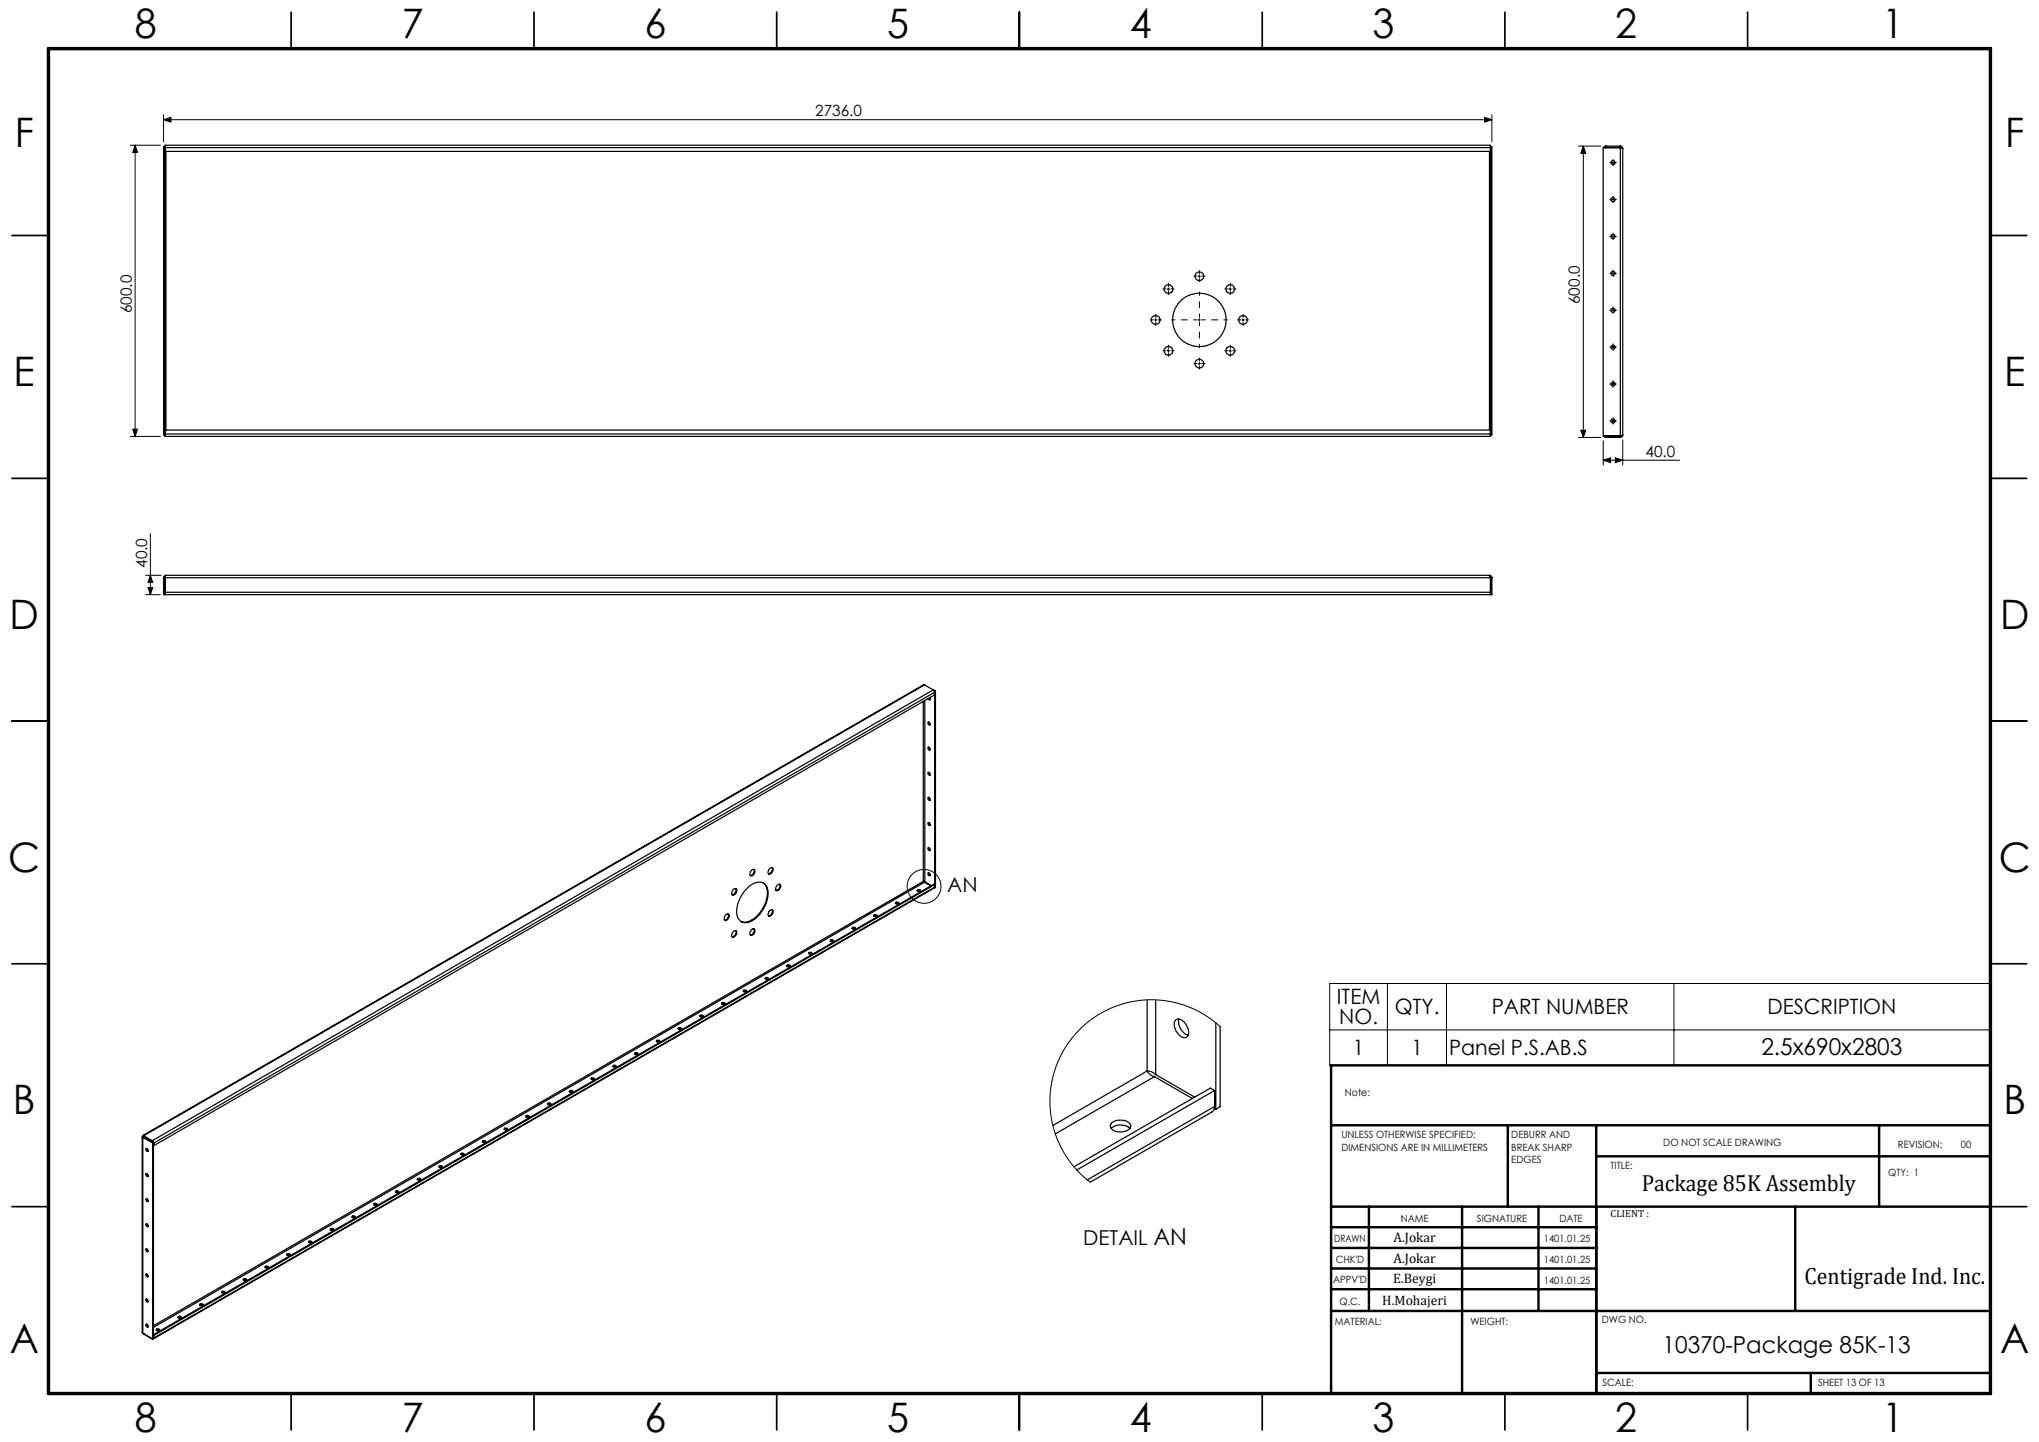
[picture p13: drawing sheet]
<svg xmlns="http://www.w3.org/2000/svg" width="420mm" height="297mm" viewBox="0 0 420 297" stroke-linecap="round" stroke-linejoin="round" font-family="sans-serif">
<defs><g id="words">
<g font-size="8.4">
<text x="27.7" y="7.9">8</text>
<text x="82.7" y="7.9">7</text>
<text x="132.7" y="7.9">6</text>
<text x="182.7" y="7.9">5</text>
<text x="232.7" y="7.9">4</text>
<text x="282.7" y="7.9">3</text>
<text x="332.7" y="7.9">2</text>
<text x="387.7" y="7.9">1</text>
<text x="3" y="30.3">F</text>
<text x="413" y="30.3">F</text>
<text x="2.8" y="79.5">E</text>
<text x="412.8" y="79.5">E</text>
<text x="2" y="129.5">D</text>
<text x="412" y="129.5">D</text>
<text x="1.7" y="179.5">C</text>
<text x="411.7" y="179.5">C</text>
<text x="2.7" y="229.5">B</text>
<text x="412.7" y="229.5">B</text>
<text x="2" y="278.8">A</text>
<text x="412" y="278.8">A</text>
<text x="27.7" y="294.9">8</text>
<text x="82.7" y="294.9">7</text>
<text x="132.7" y="294.9">6</text>
<text x="182.7" y="294.9">5</text>
<text x="232.7" y="294.9">4</text>
<text x="282.7" y="294.9">3</text>
<text x="332.7" y="294.9">2</text>
<text x="387.7" y="294.9">1</text>
</g>
<g font-size="4.8">
<text x="362.8" y="217.4">2.5x690x2803</text>
<text x="338.2" y="245.2">Package 85K Assembly</text>
<text x="371.7" y="264.5">Centigrade Ind. Inc.</text>
<text x="342.5" y="278.7">10370-Package 85K-13</text>
</g>
<g font-size="4.4">
<text x="275.4" y="206.7">ITEM</text>
<text x="287.3" y="208.8">QTY.</text>
<text x="307.3" y="208.8">PART NUMBER</text>
<text x="364.1" y="208.8">DESCRIPTION</text>
<text x="275.9" y="210.8">NO.</text>
<text x="278.7" y="217.2">1</text>
<text x="290.7" y="217.2">1</text>
<text x="298.5" y="217.2">Panel P.S.AB.S</text>
</g>
<g font-size="4.2">
<text x="195.1" y="183.8">AN</text>
<text x="223.1" y="256.4">DETAIL AN</text>
</g>
<g font-size="3.2">
<text x="167.9" y="23.9">2736.0</text>
<text x="27.1" y="64.5" transform="rotate(-90 27.1 64.5)">600.0</text>
<text x="325.4" y="62.6" transform="rotate(-90 325.4 62.6)">600.0</text>
<text x="339" y="94.1">40.0</text>
<text x="30.3" y="117" transform="rotate(-90 30.3 117)">40.0</text>
</g>
<g font-size="2.8">
<text x="287" y="255.9">A.Jokar</text>
<text x="287" y="260.1">A.Jokar</text>
<text x="284.7" y="268.7">H.Mohajeri</text>
<text x="286.9" y="264.2">E.Beygi</text>
</g>
<g font-size="2.1">
<text x="277" y="225.8">Note:</text>
<text x="276.3" y="234.5">UNLESS OTHERWISE SPECIFIED:</text>
<text x="276.3" y="237">DIMENSIONS ARE IN MILLIMETERS</text>
<text x="311.3" y="234.5">DEBURR AND</text>
<text x="311.3" y="237">BREAK SHARP</text>
<text x="311.3" y="239.5">EDGES</text>
<text x="342.6" y="235.9">DO NOT SCALE DRAWING</text>
<text x="391" y="236.5">REVISION:</text>
<text x="403.9" y="236.5">00</text>
<text x="331.8" y="240.8">TITLE:</text>
<text x="389" y="242.2">QTY: 1</text>
<text x="288.5" y="251.7">NAME</text>
<text x="304.2" y="251.7">SIGNATURE</text>
<text x="321.2" y="251.7">DATE</text>
<text x="331.8" y="250.7">CLIENT :</text>
<text x="274.8" y="255.8">DRAWN</text>
<text x="318" y="255.8">1401.01.25</text>
<text x="275.1" y="260.1">CHK'D</text>
<text x="318" y="260">1401.01.25</text>
<text x="274.6" y="264.2">APPV'D</text>
<text x="275.9" y="268.7">Q.C.</text>
<text x="318" y="264.5">1401.01.25</text>
<text x="275" y="273">MATERIAL:</text>
<text x="302.9" y="273">WEIGHT:</text>
<text x="330" y="272.5">DWG NO.</text>
<text x="330.1" y="285.6">SCALE:</text>
<text x="374.5" y="285.6">SHEET 13 OF 13</text>
</g>
</g></defs>
<g fill="none" stroke="#000" stroke-width=".21">
<path d="M26.8 29.9h6.2M27.8 29.9v60M27.8 29.9l.5 1.5h-1zM33.7 24.7l1.5-.5v.9zM33.7 23.6v5.6M33.7 24.7h273.6M305.8 24.2l1.5 .5-1.5 .4zM307.3 23.6v5.6M325.1 30.1h4.6M326.1 30.1l.5 1.5h-1zM326.1 30.1v60M332 33.5h.5"/>
<path d="M332.2 33.3v.5M240.4 59.5h.5M240.7 59.3v.5M246.8 56.9h.5M247.1 56.7v.4M253.2 59.5h.4M253.4 59.3v.5M332 41.1h.5M332 48.7h.5M332 56.3h.5M332.2 40.8v.5M332.2 48.5v.5"/>
<path d="M332.2 56.1v.4M237.8 65.9h.5M238.1 65.6v.5M240.4 72.2h.5M240.7 72v.5M246.8 65.9h.5M246.8 74.9h.5M247.1 65.6v.5M247.1 74.6v.5M253.2 72.2h.4M253.4 72v.5M255.8 65.9h.5"/>
<path d="M256 65.6v.5M332 63.9h.5M332 71.5h.5M332 79.1h.5M332.2 63.6v.6M332.2 71.3v.5M332.2 78.8v.5M26.8 89.9h6.2M27.3 88.4h1l-.5 1.5zM325.1 90.1h4.6M325.6 88.6h1l-.5 1.5zM330.2 94.8l1.6-.5v1z"/>
<path d="M330.2 90.8v5M330.2 94.8h15.8M332 86.7h.5M332.2 86.5v.5M332.7 94.3l1.6 .5-1.6 .5zM334.3 90.6v5.2M30 118.5h3.2M31 110v12.5M31 118.5l.5 1.5h-1zM30 122.5h3M30.5 121h1l-.5 1.5zM251.3 211.4l-1.8-1.5-1.9-1.2-3.6-1.7-4-.9-2.2-.2h-2l-4.1 .7-3.6 1.4-1.9 1-2.1 1.5-1.8 1.7-1.5 1.5-2.1 3.4-1.2 2.5-.5 1.8-.5 2.4-.2 1.8 .1 3.9 .4 2 .8 2.6 1.5 3.2 2.3 3.2 1.3 1.5 1.9 1.5"/>
<path d="M273.9 202.6h136v16.9h-136zM273.9 212.1h136M285.8 202.6v16.9M298 202.6v16.9M344.8 202.6v16.9"/>
<circle cx="190.3" cy="182.6" r="3.5"/>
</g>
<g fill="none" stroke="#000" stroke-width=".21" stroke-dasharray="15.2 1.3 1.3 1.3">
<path d="M331.8 33.5h-.2M332.3 33v-.2M332.3 34v.2M332.8 33.5h.1M240.2 59.5h-.7M240.7 59v-.6M241.2 59.5h.7M246.6 56.9h-.7M247.1 56.4v-.7M247.1 57.4v.6M247.6 56.9h.6M252.9 59.5h-.6"/>
<path d="M253.4 59v-.6M253.9 59.5h.7M331.8 41.1h-.2M331.8 48.7h-.2M331.8 56.3h-.2M332.3 40.6v-.2M332.3 41.6v.2M332.3 48.2v-.2M332.3 49.2v.2M332.3 55.8v-.2M332.3 56.8v.2M332.8 41.1h.1"/>
<path d="M332.8 48.7h.1M332.8 56.3h.1M237.6 65.9h-.7M238.1 65.4v-.7M238.1 66.4v.6M238.6 65.9h.6M240.2 72.2h-.7M240.7 71.7v-.6M240.7 72.7v.7M240.7 60v.7M241.2 72.2h.7M246.6 74.9h-.7"/>
<path d="M247.1 74.4v-.7M247.1 75.4v.6M247.6 74.9h.6M252.9 72.2h-.6M253.4 71.7v-.6M253.4 72.7v.7M253.4 60v.7M253.9 72.2h.7M255.6 65.9h-.7M256.1 65.4v-.7M256.1 66.4v.6M256.6 65.9h.6"/>
<path d="M331.8 63.9h-.2M331.8 71.5h-.2M331.8 79.1h-.2M332.3 63.4v-.2M332.3 64.4v.2M332.3 71v-.2M332.3 72v.2M332.3 78.6v-.2M332.3 79.6v.2M332.8 63.9h.1M332.8 71.5h.1M332.8 79.1h.1"/>
<path d="M331.8 86.7h-.2M332.3 86.2v-.2M332.3 87.2v.2M332.8 86.7h.1"/>
</g>
<path d="M246.6 65.9h-5.3M247.1 65.4v-5.3M247.1 66.4v5.2M247.6 65.9h5.2" fill="none" stroke="#000" stroke-width=".21" stroke-dasharray="15.2 1.3 1.3 1.3" stroke-dashoffset="14.5"/>
<g fill="none" stroke="#000" stroke-width=".35">
<path d="M60 2.5v7.5M110 2.5v7.5M160 2.5v7.5M210 2.5v7.5M260 2.5v7.5M310 2.5v7.5M360 2.5v7.5M2.5 48.5h7.5M410 48.5h7.5M2.5 98.5h7.5M410 98.5h7.5M2.5 148.5h7.5"/>
<path d="M410 148.5h7.5M2.5 198.5h7.5M410 198.5h7.5M2.5 248.5h7.5M410 248.5h7.5M60 287v7.5M110 287v7.5M160 287v7.5M210 287v7.5M260 287v7.5M310 287v7.5M360 287v7.5"/>
</g>
<g fill="none" stroke="#000" stroke-width=".5">
<path d="M410 219.4h-135.8v67.4M274.2 231.8h135.8M310.6 231.8v16.7M328.8 231.8v55.2M328.8 238.2h81.2M387.1 231.8v16.7M274.2 248.5h135.8M274.2 257h54.6M274.2 252.8h54.6M282 248.5v21.5M301.2 248.5v38.3M316.9 248.5v21.5"/>
<path d="M369.8 248.5v21.5M274.2 265.5h54.6M274.2 261.3h54.6M274.2 270h135.8M328.8 282.8h81.2M373 282.8v4.2"/>
</g>
<path d="M10 10h400v277h-400z" fill="none" stroke="#000" stroke-width=".7"/>
<g fill="#000">
<path d="M305.8 24.2l1.5 .5-1.5 .4zM33.7 24.7l1.5-.5v.9z"/>
<path d="M27.3 88.4h1l-.5 1.5zM27.8 29.9l.5 1.5h-1z"/>
<path d="M325.6 88.6h1l-.5 1.5zM326.1 30.1l.5 1.5h-1z"/>
<path d="M330.2 94.8l1.6-.5v1zM332.7 94.3l1.6 .5-1.6 .5z"/>
<path d="M31 118.5l.5 1.5h-1zM30.5 121h1l-.5 1.5z"/>
</g>
<g fill="none" stroke="#000" stroke-width=".25">
<path d="M33.9 30.2l.1 .1M33.9 30.2v59.4M33.9 30.2h-.2v59.4h.2M34 30.4v-.5h273v.5M34 30.4h273M34 30.4v.8h273v-.8M34.2 31.2v57.4M306.8 31.2v57.4M307.1 30.2l-.1 .1M307.1 30.2h.2v59.4h-.2M307.1 30.2v59.4M330.8 30.1l-.5 .3"/>
<path d="M330.8 30.4h-.2M330.8 30.1v.3M330.8 30.1h3M330.8 30.4h3M333.8 30.4l.5 .2M333.8 30.1l.4 .2 .1 .3M333.8 30.4l.2 .1M333.8 30.4h-3.6v59.4h3.6M333.8 30.1v.3M333.8 30.4v59.4M334.3 30.6v59M34 89.4v.5h273v-.5"/>
<path d="M34 89.5l-.1 .1M34 89.4v-.8h273v.8M34 89.4h273M307 89.5l.1 .1M330.3 89.8l.5 .3M330.6 89.8h.2M330.8 89.8h3M330.8 90.1h3M330.8 89.8v.3M333.8 89.8v.3M334 89.7l-.2 .1M334.3 89.6l-.5 .2"/>
<path d="M334.3 89.6l-.1 .3-.4 .2M33.7 119v3.5h.2v-3.5M33.7 119h.2M34 119v3M34 119h273M34.1 118.8l-.2 .2M34.2 118.5l-.2 .5M34.2 118.5l-.4 .2-.1 .3M34.2 118.5h272.6M306.8 118.5l.2 .5M306.8 118.5l.3 .1 .2 .4M306.9 118.8l.2 .2"/>
<path d="M307 119v3M307.1 119v3.5h.2v-3.5M307.1 119h.2M34 122v.5h273v-.5M34 122h273M190.2 144.5v37M190.4 141.1l-.2-.1-160.7 92.9M190.4 141.1l-160.8 92.8M190.4 141.1l1.8 1M190.5 144.3v37.3M191.1 159.1l.4 .1a.28 .28 0 0 1 .2 .3 .28 .28 0 0 1-.4 .2 .28 .28 0 0 1-.2-.3zM191.1 153.9a.31 .31 0 0 1 .5 .2 .31 .31 0 0 1-.2 .4l-.2-.2z"/>
<path d="M191.1 148.8l.1-.1a.35 .35 0 0 1 .4 .2 .35 .35 0 0 1-.1 .5l-.3-.3zM191.3 148.7v.4l.3 .2M191.3 153.9v.4l.3 .1M191.3 159.1v.3l.3 .2M191.3 143.8l.3 .3M191.5 143.7a.22 .22 0 0 1 .1 .3 .22 .22 0 0 1-.2 .1l-.2-.2M192.2 142.1l.3 .5M192.2 142.1l-160.8 92.8M192.2 142.1l.5 .2M192.5 142.4h.1M192.5 142.6l-160.8 92.8M192.5 142.6v.5l-160.8 92.9"/>
<path d="M192.5 142.4v40.4M192.7 142.3l-.2 .1M192.7 142.3v40.4l-.2 .1M154.8 179.2a.42 .42 0 0 1 .7 0 .42 .42 0 0 1-.1 .6v.1a.48 .48 0 0 1-.4 .5 .48 .48 0 0 1-.6-.3l.2-.5zM155.3 179.1l.1 .3a.99 .99 0 0 1-.8 .9M158.4 179.1a.53 .53 0 0 1 .8-.3v.5l-.2 .4a.46 .46 0 0 1-.7 .3 .46 .46 0 0 1 0-.8zM159 178.7l.1 .4-.1 .4-.7 .4M191.1 179.8a.31 .31 0 0 1 .5 .2 .31 .31 0 0 1-.2 .4l-.2-.2zM191.1 174.6h.1a.32 .32 0 0 1 .4 .2 .32 .32 0 0 1-.2 .4l-.2-.2zM191.1 164.3a.31 .31 0 0 1 .5 .1 .31 .31 0 0 1-.2 .4l-.2-.2zM191.2 169.4l.3 .1a.28 .28 0 0 1 .1 .3 .28 .28 0 0 1-.1 .2l-.4-.3zM191.3 164.2v.4l.3 .2"/>
<path d="M191.3 169.4v.4l.3 .2M191.3 174.6v.3l.3 .2M191.3 179.7v.4l.3 .2M149.4 188.5a.44 .44 0 0 1 .7-.2 .44 .44 0 0 1 0 .7 .54 .54 0 0 1-.3 .5 .54 .54 0 0 1-.6-.1l.1-.7zM150 188.2a.93 .93 0 0 1-.8 1.3M151 183.3a.43 .43 0 0 1 .7-.2 .43 .43 0 0 1 0 .7 .54 .54 0 0 1-.4 .5 .54 .54 0 0 1-.6-.1v-.4zM151 191.9a.44 .44 0 0 1 .7-.1 .44 .44 0 0 1 0 .7 .54 .54 0 0 1-.4 .5 .54 .54 0 0 1-.6-.2l.1-.5zM151.5 183a.93 .93 0 0 1-.7 1.3M151.5 191.7a.9 .9 0 0 1-.7 1.2M154 182.9a2.81 2.81 0 0 1 3.5-.9 3.7 3.7 0 0 1 .3 4.1 6.1 6.1 0 0 1-4.1 3.9 2.11 2.11 0 0 1-1.9-2.7l.5-2a6.6 6.6 0 0 1 1.7-2.4zM154.8 191.5a.45 .45 0 0 1 .7-.1 .45 .45 0 0 1-.1 .7l-.1 .2a.44 .44 0 0 1-.5 .4 .44 .44 0 0 1-.3-.7zM155.3 191.3l.1 .4-.2 .5-.6 .4"/>
<path d="M157.2 181.9a3.1 3.1 0 0 1 .7 3.4 6.1 6.1 0 0 1-4.3 4.6l-1-.1M158.5 187.6a.41 .41 0 0 1 .6-.2 .41 .41 0 0 1 .1 .6 .65 .65 0 0 1-.9 .6v-.5zM159 187.4l.1 .3a.99 .99 0 0 1-.8 .9M160.1 182.3a.45 .45 0 0 1 .7 0 .45 .45 0 0 1-.1 .6 .51 .51 0 0 1-.4 .5 .51 .51 0 0 1-.5-.2v-.5zM160.6 182.1l.1 .4a.91 .91 0 0 1-.9 .9M162.1 198.8h.1a.3 .3 0 0 1 .4-.1 .3 .3 0 0 1 .1 .4 .3 .3 0 0 1-.5 0zM162.1 199l.2-.1 .4 .1M166.6 196.4l.2-.1 .4 .1M166.7 196.2l.1-.1a.24 .24 0 0 1 .3 .1 .24 .24 0 0 1 .1 .3h-.1a.28 .28 0 0 1-.4 .1 .28 .28 0 0 1 0-.4zM171 193.8l.3-.1 .4 .1M171.1 193.6h.2a.23 .23 0 0 1 .4 .1 .23 .23 0 0 1-.3 .3l-.4-.2zM175.5 191.2l.2-.1 .5 .1"/>
<path d="M175.5 191.1l.3-.1a.25 .25 0 0 1 .3 0 .25 .25 0 0 1 0 .3h-.1a.26 .26 0 0 1-.4 .1 .26 .26 0 0 1-.1-.3zM180 188.7l.2-.1 .5 .1M180.1 188.5a.31 .31 0 0 1 .3-.2 .31 .31 0 0 1 .2 .4h-.1a.27 .27 0 0 1-.3 .1 .27 .27 0 0 1-.1-.3zM184.5 186.1l.2-.2 .4 .2M184.5 185.8h.4a.21 .21 0 0 1 .2 .3 .21 .21 0 0 1-.3 .1l-.3-.1zM188.9 183.3l.3-.1a.25 .25 0 0 1 .3 0 .25 .25 0 0 1 0 .3l-.1 .1a.31 .31 0 0 1-.3 0 .31 .31 0 0 1-.2-.3zM188.9 183.5l.3-.1 .4 .1M190.2 181.5l.2 .2M190.2 181.5l.3 .1M190.2 181.5l-158.6 91.5M190.4 181.7l1.3 .8M190.4 181.7l-158.8 91.7"/>
<path d="M190.5 181.6l1.3 .8M192.5 182.7l-.1 .2-160.8 92.9M192.5 182.2v.5M192.5 182.2l-160.8 92.9M192.5 182.7l-160.8 92.9M192.5 182.2l-.1-.1-160.8 92.8M192.5 182.8h.1M126.3 219.5l.1-.1a.28 .28 0 0 1 .3 0 .28 .28 0 0 1 .2 .3l-.2 .1a.3 .3 0 0 1-.4-.3zM126.3 219.7l.2-.1 .4 .1M130.7 216.9h.1a.27 .27 0 0 1 .4-.1 .27 .27 0 0 1 .1 .4 .31 .31 0 0 1-.4 0 .31 .31 0 0 1-.2-.3zM130.7 217.1l.2-.1 .5 .1M135.2 214.3l.2-.1a.29 .29 0 0 1 .3 0 .29 .29 0 0 1 .1 .4h-.2a.27 .27 0 0 1-.3 0 .27 .27 0 0 1-.1-.3z"/>
<path d="M135.2 214.5l.2-.1 .5 .1M139.7 211.7h.1a.26 .26 0 0 1 .4-.1 .26 .26 0 0 1 0 .4l-.1 .1a.28 .28 0 0 1-.3-.1 .28 .28 0 0 1-.1-.3zM139.7 211.9l.3-.1 .3 .1M144.2 209.2l.2-.1a.24 .24 0 0 1 .4 0 .24 .24 0 0 1-.1 .3h-.1a.26 .26 0 0 1-.3 .1 .26 .26 0 0 1-.1-.3zM144.2 209.3l.2-.1 .4 .1M148.7 206.6v-.1a.27 .27 0 0 1 .4-.1 .27 .27 0 0 1 .1 .4 .31 .31 0 0 1-.4 .1 .31 .31 0 0 1-.1-.3zM148.7 206.8l.1-.1 .5 .1M153.1 204.2l.3-.2 .4 .2M153.2 203.9h.2a.24 .24 0 0 1 .3 0 .24 .24 0 0 1 0 .3v.1a.28 .28 0 0 1-.4 0 .28 .28 0 0 1-.1-.4zM157.6 201.4l.3-.1a.24 .24 0 0 1 .3 .1 .24 .24 0 0 1 0 .3 .32 .32 0 0 1-.4 0 .32 .32 0 0 1-.2-.3zM157.6 201.6l.3-.1 .4 .1M236.3 205.9v14.7"/>
<path d="M238.1 205.9v15.4M242.3 210a1.61 1.61 0 0 1 2 1 2.35 2.35 0 0 1 .3 2.5 1.09 1.09 0 0 1-1.6-.2 2.91 2.91 0 0 1-1-3zM242.8 209.9a2.96 2.96 0 0 0 2 3.3M250.4 210.7v17.8M251.3 211.4v16.6l-.9 .5M29.3 234.1v40.3l.1 .2M29.4 234l-.1 .1 .1 .1M29.4 234.2l2.1 1.2M29.4 234.2v40.4M29.4 234l.2 .1M29.6 234.1h.1M29.6 234.1l-.2 .1"/>
<path d="M29.6 234.1l2 1.2M29.6 233.9h-.2v.1M29.6 233.9l1.8 1M29.6 234.1l1.8 1M29.6 233.9v.2M30.1 236.6a.32 .32 0 0 1 .4 .1 .32 .32 0 0 1-.2 .5l-.2-.2zM30.2 236.5v.3l.3 .3M31.4 234.9l.3 .5M31.4 235.1l.1 .2M31.4 234.9v.2M31.5 235.4v40.4M31.6 235.3v40.4l-.1 .1"/>
<path d="M31.6 235.3l-.1 .1M31.6 236h.1M31.6 235.4h.1M31.7 235.4v.6M94.9 237.8l.3-.1 .4 .1M95 237.6l.2-.1a.25 .25 0 0 1 .3 0 .25 .25 0 0 1 0 .3l-.1 .1a.27 .27 0 0 1-.4 0 .27 .27 0 0 1 0-.3zM99.4 235.2l.2-.1 .4 .1M99.4 235a.31 .31 0 0 1 .4-.1 .31 .31 0 0 1 .2 .3l-.1 .1a.27 .27 0 0 1-.4 .1 .27 .27 0 0 1-.1-.4zM103.9 232.6l.1-.1 .5 .1M103.9 232.4l.4-.1a.21 .21 0 0 1 .2 .3 .21 .21 0 0 1-.3 .1l-.3-.1zM108.3 229.8l.3-.1a.25 .25 0 0 1 .3 0 .25 .25 0 0 1 0 .4h-.1a.31 .31 0 0 1-.3 0 .31 .31 0 0 1-.2-.3zM108.3 230l.3-.1 .4 .1"/>
<path d="M112.8 227.3l.3-.1 .4 .1a.32 .32 0 0 1-.4 .3 .32 .32 0 0 1-.3-.3zM112.8 227.4l.2-.1 .5 .1M117.3 224.7l.1-.1a.27 .27 0 0 1 .4-.1 .27 .27 0 0 1 0 .4 .31 .31 0 0 1-.3 .1 .31 .31 0 0 1-.2-.3zM117.3 224.9l.2-.1 .4 .1M121.8 222.3l.3-.2 .3 .2M121.8 222h.1a.29 .29 0 0 1 .4 0 .29 .29 0 0 1 .1 .3h-.6zM228.9 232.4a2.84 2.84 0 0 1 3.8 0M228.9 231.3a2.94 2.94 0 0 1 4 .3 1.05 1.05 0 0 1-.8 1.3 2.96 2.96 0 0 1-3.3-.5l-.1-.7zM236.3 220.6a2.55 2.55 0 0 0 1.5 1.2M236.3 220.6h.1a2.48 2.48 0 0 1 1.7 .7M236.3 220.6l-19.4 11.2M237.8 221.8l7.8 4.4"/>
<path d="M237.8 221.8l-20.4 11.7M238.1 221.3l8 4.7M250.1 228.3l.3 .2M250.2 227.9a1.2 1.2 0 0 1-.5 1.1l-25.1 14.5M250.2 224.6l-28.4 16.4M250.2 224.6v3.3M250.2 227.9l-26.3 15.1M250.2 224.6l-.9-.5-28.1 16.2M30.1 257.2l.2 .1a.29 .29 0 0 1 .3 .3 .29 .29 0 0 1-.3 .2l-.2-.1zM30.1 252.1h.2a.29 .29 0 0 1 .3 .3 .29 .29 0 0 1-.3 .3l-.2-.3zM30.1 246.9h.2a.27 .27 0 0 1 .3 .3 .27 .27 0 0 1-.3 .3l-.2-.4zM30.1 241.7l.2 .1a.29 .29 0 0 1 .3 .2 .29 .29 0 0 1-.3 .3l-.2-.3z"/>
<path d="M30.2 241.7v.3l.3 .2M30.2 246.9v.3l.3 .2M30.2 252v.3l.3 .3M30.2 257.2v.3l.3 .3M59.1 258.3l.2-.1a.24 .24 0 0 1 .3 0 .24 .24 0 0 1 .1 .3l-.4 .1zM59.1 258.5l.3-.2 .3 .2M63.6 255.7l.2-.1a.24 .24 0 0 1 .3 0 .24 .24 0 0 1 0 .4h-.1a.26 .26 0 0 1-.3 0 .26 .26 0 0 1-.1-.3zM63.6 255.9l.3-.1 .3 .1M68.1 253.1a.27 .27 0 0 1 .4-.1 .27 .27 0 0 1 .1 .4 .3 .3 0 0 1-.4 0 .3 .3 0 0 1-.1-.3zM68.1 253.3l.1-.1 .5 .1M72.5 250.6l.3-.2a.24 .24 0 0 1 .3 0 .24 .24 0 0 1 0 .4 .36 .36 0 0 1-.6-.2zM72.5 250.7l.2-.1 .5 .1"/>
<path d="M77 247.9l.3-.1a.24 .24 0 0 1 .3 .1 .24 .24 0 0 1-.1 .3 .32 .32 0 0 1-.3 .1 .32 .32 0 0 1-.2-.4zM77 248.1l.3-.1 .3 .1M81.5 245.4l.1-.1a.26 .26 0 0 1 .4-.1 .26 .26 0 0 1 0 .4 .32 .32 0 0 1-.3 .1 .32 .32 0 0 1-.2-.3zM81.5 245.5l.2-.1 .4 .1M85.9 243l.2-.2 .5 .2M86 242.8v-.1a.27 .27 0 0 1 .4-.1 .27 .27 0 0 1 .1 .4 .3 .3 0 0 1-.4 .1 .3 .3 0 0 1-.1-.3zM90.4 240.4l.3-.2 .4 .2M90.5 240.1h.2a.24 .24 0 0 1 .3 0 .24 .24 0 0 1 .1 .3h-.1a.29 .29 0 0 1-.4 .1 .29 .29 0 0 1-.1-.4zM29.4 274.6l2.1 1.2M29.6 274.7h.1M29.6 274.7l1.8 1.1M30.1 272.8h.2a.29 .29 0 0 1 .3 .3 .29 .29 0 0 1-.4 .3 .29 .29 0 0 1-.1-.4z"/>
<path d="M30.1 262.4l.2 .1a.29 .29 0 0 1 .3 .3 .29 .29 0 0 1-.4 .2 .29 .29 0 0 1-.1-.4zM30.1 267.5l.2 .1a.29 .29 0 0 1 .3 .3 .29 .29 0 0 1-.3 .3l-.2-.3zM30.2 262.4v.3l.3 .2M30.2 267.5v.3l.3 .3M30.2 272.7v.3l.3 .3M31.4 275.8h.1M31.6 275l.1 .1M31.6 275.6h.1M31.7 275.6l-.2 .2M31.7 275.1v.5M32.2 273.8l.3-.1 .3 .1a.32 .32 0 0 1-.3 .3 .32 .32 0 0 1-.3-.3zM32.2 274l.3-.1 .3 .1"/>
<path d="M36.7 271.2h.1a.27 .27 0 0 1 .4-.2 .27 .27 0 0 1 0 .5 .31 .31 0 0 1-.3 0 .31 .31 0 0 1-.2-.3zM36.7 271.4l.2-.1 .4 .1M41.2 268.8l.1-.1 .5 .1M41.2 268.6l.1-.1a.29 .29 0 0 1 .4 0 .29 .29 0 0 1 .1 .3h-.6zM45.6 266h.2a.29 .29 0 0 1 .3-.1 .29 .29 0 0 1 .1 .4h-.1a.3 .3 0 0 1-.5-.3zM45.6 266.2l.3-.1 .4 .1M50.1 263.5l.2-.1a.27 .27 0 0 1 .3-.1 .27 .27 0 0 1 .1 .4h-.1a.26 .26 0 0 1-.4 .1 .26 .26 0 0 1-.1-.3zM50.1 263.6l.2-.1 .5 .1M54.6 261.1l.2-.2 .4 .2M54.7 260.8h.1a.29 .29 0 0 1 .3-.1 .29 .29 0 0 1 .1 .4l-.2 .1a.25 .25 0 0 1-.3-.1 .25 .25 0 0 1 0-.3z"/>
<circle cx="332.2" cy="33.5" r=".43"/>
<circle cx="240.7" cy="59.5" r=".92"/>
<circle cx="247.1" cy="56.9" r=".89"/>
<circle cx="253.4" cy="59.5" r=".92"/>
<circle cx="332.2" cy="41.1" r=".43"/>
<circle cx="332.2" cy="48.7" r=".43"/>
<circle cx="332.2" cy="56.3" r=".43"/>
<circle cx="238" cy="65.9" r=".89"/>
<circle cx="240.7" cy="72.3" r=".92"/>
<circle cx="247" cy="74.9" r=".89"/>
<circle cx="247.1" cy="65.9" r="5.5"/>
<circle cx="253.4" cy="72.3" r=".91"/>
<circle cx="256" cy="65.9" r=".91"/>
<circle cx="332.2" cy="79.1" r=".43"/>
<circle cx="332.2" cy="63.9" r=".43"/>
<circle cx="332.3" cy="71.5" r=".42"/>
<circle cx="332.2" cy="86.7" r=".43"/>
</g>
<use href="#words"/>
</svg>
